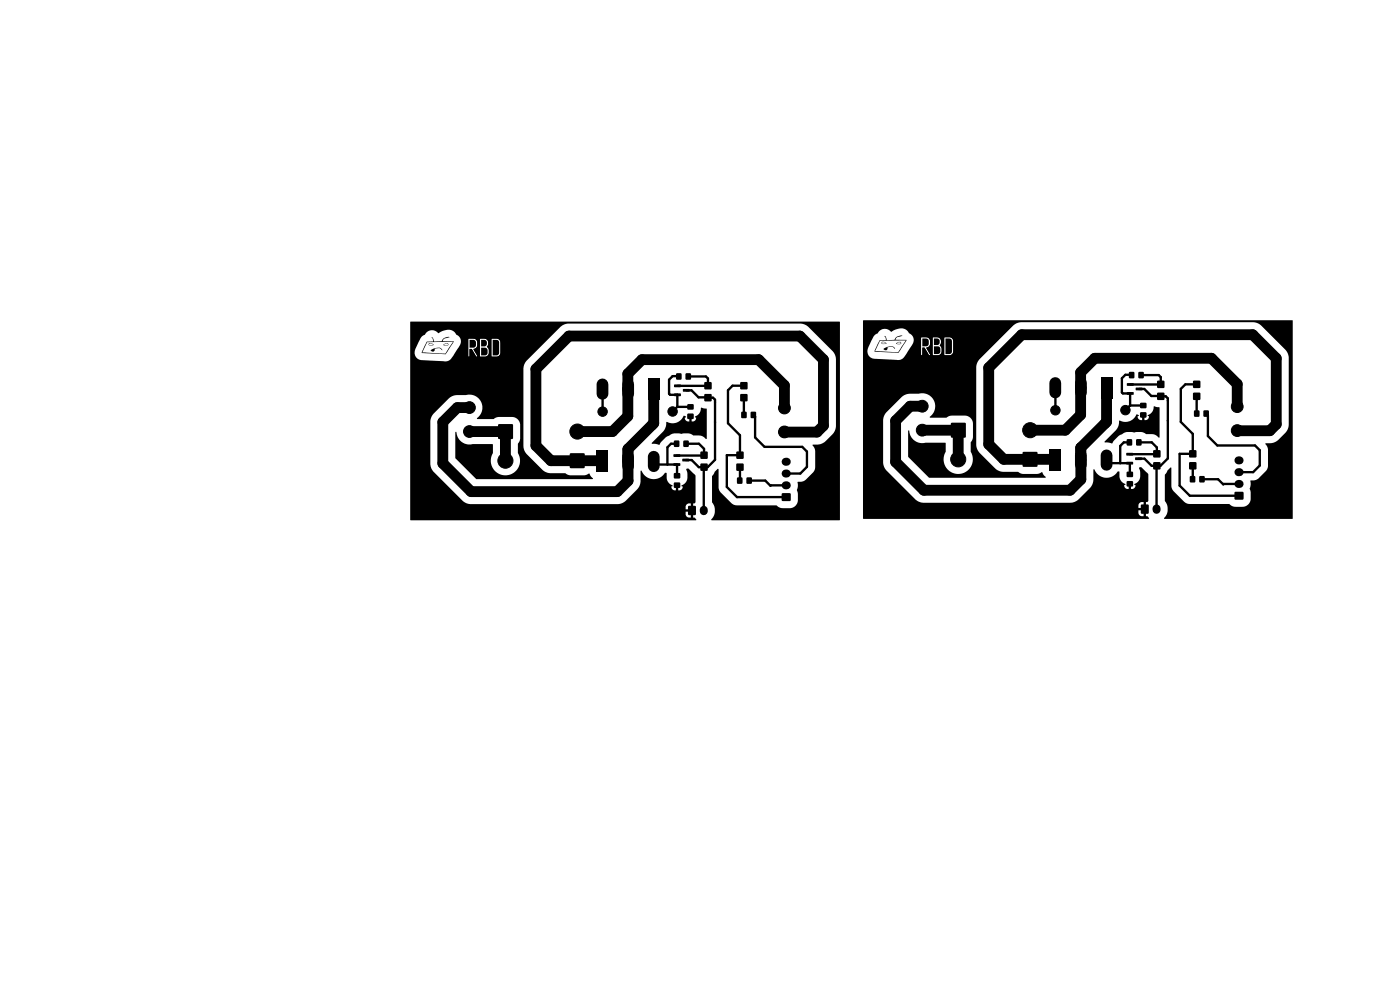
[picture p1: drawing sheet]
<svg xmlns="http://www.w3.org/2000/svg" width="297mm" height="210mm" viewBox="0 0 297 210" stroke-linecap="round" stroke-linejoin="round" font-family="sans-serif">
<g fill="#000">
<path d="M91 72.8h.5l.5 .3a.44 .44 0 0 1-.7 .2l-.4-.2 .9 .1a.55 .55 0 0 0-.9-.1zM91.4 74.3a1.68 1.68 0 0 1 2.4-.1v.1a1.13 1.13 0 0 0-1.6-.3 .46 .46 0 0 1-.2 .5 .46 .46 0 0 1-.6-.1zM94.1 73.1l.4-.3h.5a.36 .36 0 0 1 0 .5 .36 .36 0 0 1-.5 0l-.4-.1v-.1a.72 .72 0 0 0 .9-.1 .85 .85 0 0 0-1 .1zM90.5 72.5l1.2-.1a.48 .48 0 0 0-.2-.8 .62 .62 0 0 1 .6 .8h1.5a1.63 1.63 0 0 1 1.8-.9l-.1 .1a1.26 1.26 0 0 0-1.4 .8h2.4l-1.2 1.9a.95 .95 0 0 1-.8 .8l-4.8-.3 5 .2 1.6-2.5-5.5 .1-1 2.2h-.1zM99.6 72.1h1l.3 .3 .1 .9-.3 .4-1.1 .1zM102.1 72.1h.6a.71 .71 0 0 1 .6 .7 .71 .71 0 0 1-.6 .7h-.6zM102.1 73.8h.9l.4 .2v1l-.2 .3-1.1 .1zM104.5 72.1h1l.4 .4v2.5l-.4 .4h-1zM98.9 71.4h7.7v4.7h-7.7v-4.1h.4l.1 3.6 .2-.1v-1.5h.5l.9 1.6h.2l-.8-1.6a1.14 1.14 0 0 0 .9-.8 1.14 1.14 0 0 0-.4-1.2h.9v3.6l1.1 .1a1.14 1.14 0 0 0 .9-1 1.14 1.14 0 0 0-.5-1.1 1.11 1.11 0 0 0-.1-1.6h1l.1 3.6h1.5l.3-.4 .1-.4-.1-2.4-.3-.5-3.9-.1-.1 .2h-.9l-1.4-.2-.6 .2zM143.5 79.2h1v1.3h-1zM145.5 79.2h1v1.3h-1zM87 68.3l91.1-.1 .1 42.1-27.2 .1-.1-.2a2.75 2.75 0 0 0 .2-3.6v-5.6l.5-.9 .8-.7v4l.2 .7 3 2.9 .6 .2h8.5l.9 .5 2 .1a1.74 1.74 0 0 0 1.7-1.7v-1.4a1.54 1.54 0 0 1 0-1.6l-.1-.9h.9l.7-.3 1.7-1.7 .4-.6v-3.9l-.1-.7-.4-.6 1.4-.1 1.1-.5 2-2 .4-1.4-.1-14.8-.5-1.1-5.2-5.2-1.4-.6-49.6-.1-1.3 .5-7.5 7.4-.6 1.1v17.4l.6 1.3 3.4 3.4 .8 .5 .8 .2h3.2l1.1 .4h3l1-.4 .8 1.1-.1 .1h-24.7l-4.4-4.4v-5.5l.1-.1a2.88 2.88 0 0 0 3.6 2.6h4.2l.1 2a3.1 3.1 0 0 0 2.7 4.6 3.1 3.1 0 0 0 2.6-4.7v-1.9l.4-1.1 .1-3a1.75 1.75 0 0 0-1.7-1.7l-3 .1-1 .4-3.5-.1a2.82 2.82 0 0 0 .9-3.5 2.82 2.82 0 0 0-3.3-1.5h-1.9l-1.2 .3-4.1 4.2-.3 1.1v9l.2 .9 .5 .8 6.2 6.2 .7 .4 .9 .2h31.6l1.3-.6 2.7-2.8 .5-1.1v-2.5h.2a2.82 2.82 0 0 0 2.4 1.7 2.82 2.82 0 0 0 2.6-1.3l.3 .1v1.1a1.99 1.99 0 0 0 1.3 1.5l-.3 .2a.78 .78 0 0 0 1 .8v-.9l.1-.1 .4 .1v.9h.2a.75 .75 0 0 0 .7-.8l-.2-.1v-.2a1.73 1.73 0 0 0 1.2-1.5v-1l-.2-.8 .1-.2h.3l1.5 1.5v5.6l-.1 .3h-.4v1l-.4 .1v-1.1a.83 .83 0 0 0-1.1 .7v.5h.9v.5h-.9v.7a.86 .86 0 0 0 1.1 .6v-1.1l.4 .1v1h.4l.3 .5h-60.6l-.1-35.5 1 .1a1.97 1.97 0 0 0 2.3 1.5l3.9 .2a1.57 1.57 0 0 0 1.6-.6l1.5-2.4a2.15 2.15 0 0 0 .4-1.6h1.6l.1 3.6h.2v-1.5l.1-.1h.4l.9 1.6h.2l-.7-1.6a.94 .94 0 0 0 .7-.8v-.8l-.3-.4h.9v3.6l1.1 .1a.85 .85 0 0 0 .8-.9v-.7l-.4-.6 .2-.4v-.7l-.3-.4h1l.1 3.6h1.3l.5-.4 .1-2.5-.1-.5-.3-.3-3.9-.1-.1 .2h-.9l-1.4-.2-.2 .2h-1.6l-.3-.6-.6-.4-.4-.6-1.1-.5-1.2 .2-1.1 .6a1.77 1.77 0 0 0-2.9 .3 2.04 2.04 0 0 0-1.1 1.2l-.9 1.9-.1 .7h-1z"/>
<path d="M187.1 72.5h.5l.5 .3a.44 .44 0 0 1-.7 .2l-.4-.2 .9 .1a.55 .55 0 0 0-.9-.1zM187.4 74a1.68 1.68 0 0 1 2.5-.1v.1a1.13 1.13 0 0 0-1.6-.3 .46 .46 0 0 1-.2 .6 .46 .46 0 0 1-.6-.2zM190.1 72.8l.4-.2 .6-.1a.36 .36 0 0 1-.1 .5 .36 .36 0 0 1-.4 0l-.4-.2a.72 .72 0 0 0 .9-.1 .86 .86 0 0 0-1 .1zM186.6 72.2l1.2-.1a.48 .48 0 0 0-.2-.8 .62 .62 0 0 1 .5 .8h1.6a1.63 1.63 0 0 1 1.7-.9l-.1 .1a1.26 1.26 0 0 0-1.3 .8h2.3l-1.2 1.9a.95 .95 0 0 1-.8 .8l-4.8-.3 5 .2 1.7-2.5-5.5 .1-1.1 2.2h-.1zM195.7 71.8h.9l.4 .3v1l-.2 .3-1.1 .1zM198.1 71.8h.7a.71 .71 0 0 1 .6 .7 .71 .71 0 0 1-.6 .7h-.7zM198.1 73.5h1l.3 .2 .1 1-.3 .3-1.1 .1zM200.6 71.8h.9l.4 .4v2.5l-.4 .4h-.9zM194.9 71.1h7.8v4.7h-7.8v-4.1h.5l.1 3.7 .2-.2v-1.5h.4l1 1.6h.2l-.8-1.6a1.14 1.14 0 0 0 .9-.8 1.14 1.14 0 0 0-.5-1.2h1v3.6l1 .1a1.14 1.14 0 0 0 .9-.9 1.14 1.14 0 0 0-.5-1.2 1.11 1.11 0 0 0 0-1.6h1v3.6h1.5l.3-.3 .1-.5v-2.4l-.4-.5-3.8-.1-.1 .2h-1l-1.4-.2-.6 .2zM239.5 78.9h1.1v1.3h-1.1zM241.5 78.9h1.1v1.3h-1.1zM183.1 68h91.1v42l-27.1 .1-.2-.2a2.75 2.75 0 0 0 .2-3.6v-5.6l.6-.9 .7-.6 .1 3.9 .2 .7 2.9 2.9 .7 .2h8.4l1 .6h2a1.75 1.75 0 0 0 1.6-1.7v-1.4a1.54 1.54 0 0 1 0-1.6v-.9h.9l.6-.3 1.8-1.7 .3-.6 .1-3.9-.2-.7-.4-.6 1.7-.2 .9-.4 1.9-2 .5-1.4-.1-14.8-.6-1.1-5.2-5.2-1.3-.6-49.6-.1-1.4 .5-7.4 7.4-.6 1.1-.1 17.4 .7 1.3 3.4 3.4 .7 .5 .9 .2h3.1l1.2 .4h3l.9-.4 .8 1.1v.1h-24.7l-4.4-4.4v-5.5l.2-.1a2.81 2.81 0 0 0 3.5 2.6h4.2v2a3.1 3.1 0 0 0 2.7 4.6 3.1 3.1 0 0 0 2.6-4.7v-1.9l.5-1.1v-3a1.74 1.74 0 0 0-1.7-1.6h-2.9l-1.1 .4-3.5-.1a2.82 2.82 0 0 0 .9-3.5 2.82 2.82 0 0 0-3.2-1.5h-2l-1.1 .3-4.1 4.2-.4 1.1v9l.2 .9 .5 .8 6.2 6.2 .8 .5 .9 .2 31.5-.1 1.4-.6 2.7-2.8 .4-1.1 .1-2.4 .1-.2a2.86 2.86 0 0 0 2.4 1.8 2.86 2.86 0 0 0 2.7-1.3l.3 .1v1.1a1.99 1.99 0 0 0 1.3 1.5l-.3 .2a.78 .78 0 0 0 .9 .8v-.8l.2-.2 .3 .1v.9h.3a.75 .75 0 0 0 .7-.8l-.3-.1 .1-.2a1.73 1.73 0 0 0 1.2-1.5v-1l-.3-.8 .2-.2h.3l1.5 1.5v5.6l-.2 .3h-.3l-.1 1-.4 .1v-1.1a.83 .83 0 0 0-1.1 .7v.6h.9v.4h-.9l.2 1 .4 .3h.5v-1.1l.4 .1 .1 1a.61 .61 0 0 1 .6 .6h-60.6v-35.5h.9a1.65 1.65 0 0 0 1.9 1.5l4.3 .2a1.57 1.57 0 0 0 1.6-.6l1.6-2.4a2.16 2.16 0 0 0 .4-1.6h1.6l.1 3.7 .2-.1v-1.4l.1-.2 .4 .1 .9 1.5h.2l-.8-1.4 .2-.2a1.15 1.15 0 0 0 .6-1.6l-.4-.4h1v3.6l1 .1a.85 .85 0 0 0 .9-.8l-.1-.8-.3-.6 .2-.4v-.7l-.3-.4h1v3.6h1.3l.5-.3 .1-2.6-.1-.4-.3-.4-3.8-.1-.1 .2h-1l-1.4-.2-.1 .2h-1.6l-.4-.6-.7-.6a1.77 1.77 0 0 0-1.3-.8l-1.2 .2-1 .5a2.09 2.09 0 0 0-2.2-.5l-.8 .7a2.19 2.19 0 0 0-1.2 1.4l-.8 1.8-.2 .8h-.9z"/>
<path d="M105.7 90h3.1v3.1h-3.1zM120.9 96.2h3.1v3.1h-3.1zM137.5 80.3h2.5v4.5h-2.5zM142.9 96.4h1.3l.1 .4-1.3 .1zM142.9 98.3h1.3l.1 .4-1.3 .1zM143 93.5h1.1v1.3h-1.1zM143 81.6h1.4v.5h-1.3zM143 83.5h1.4v.5h-1.3zM144.8 97.3h1.3l.1 .5-1.4 .1zM144.9 82.5h1.3l.1 .5-1.3 .1zM145 93.5h1.1v1.3h-1.1zM145.9 87.8h1.2v1h-1.2z"/>
<path d="M145.9 85.8h1.2v1h-1.2zM141.4 89.5a2.73 2.73 0 0 0 3.6-1.3l.5 .1v.2a.39 .39 0 0 0-.3 .4 .39 .39 0 0 0 .4 .4l.6 .1v-.9l.4-.1 .1 .1v.9a.64 .64 0 0 0 .8-.2 .64 .64 0 0 0-.1-.8 2.45 2.45 0 0 0 1.4-1.9l1.1 .3v6.3l-1.1-.6-1.7-.1-1-.5-1.6 .1-1.5-.1-1.8 .9-.9 .9-.4 .7-1.6-.3v-.2l2-2a2.88 2.88 0 0 0 1.1-2.4zM148.6 95.8h1.5v1.5h-1.5zM148.6 98.4h1.5v1.4h-1.5zM149.5 81.1h1.4v1.4h-1.4zM149.5 83.6h1.4v1.5h-1.4zM157.3 87.4h1v1.2h-1zM156.3 98.4h1.4v1.4h-1.4zM156.3 95.8h1.4v1.5h-1.4zM157.1 83.6h1.4v1.5h-1.4zM157.1 81.1h1.4v1.4h-1.4zM159.3 87.4h1v1.2h-1z"/>
<path d="M201.8 89.7h3v3.1h-3zM217 95.9h3v3.1h-3zM222.6 95.4h2.5v4.5h-2.5zM233.5 80h2.5v4.5h-2.5zM239 96.1h1.3l.1 .5h-1.4zM239 98h1.3l.1 .5h-1.4zM239.1 93.2h1v1.3h-1zM239.1 81.3h1.3l.1 .5h-1.4zM239.1 83.2h1.3l.1 .5h-1.4zM240.8 97h1.4l.1 .5-1.4 .1zM241 82.3l1.3-.1 .1 .5-1.4 .1zM241.1 93.2h1v1.3h-1z"/>
<path d="M241.9 87.5h1.3v1h-1.3zM241.9 85.5h1.3v1h-1.3zM237.4 89.3a2.81 2.81 0 0 0 3.8-1.4l.4 .3a.39 .39 0 0 0-.3 .4 .39 .39 0 0 0 .3 .4l.7 .1v-.9l.4-.1 .1 .1v.9a.78 .78 0 0 0 .9-.8l-.2-.2a2.62 2.62 0 0 0 1.3-1.9l1.2 .3-.1 6.3-1-.6-1.7-.1-1.1-.5-1.5 .2-1.5-.2-1.8 .9-1 .9-.3 .7-1.6-.2-.1-.2 2.1-2.1a2.88 2.88 0 0 0 1-2.3zM244.7 95.5h1.4v1.5h-1.4zM244.7 98.1h1.4v1.4h-1.4zM245.5 80.8h1.5v1.5h-1.5zM245.5 83.3h1.5v1.5h-1.5zM253.4 87.1h1v1.3h-1zM252.3 98.1h1.5v1.4h-1.5zM252.3 95.5h1.5v1.5h-1.5zM253.1 83.3h1.5v1.5h-1.5zM253.1 80.8h1.5v1.5h-1.5z"/>
<path d="M255.4 87.1h1v1.3h-1zM126.5 95.6h2.5v4.5h-2.5zM143 102.4h1.3v1h-1.3zM143 100.4h1.3v1h-1.3zM146 107.4h1.6v1.8h-1.6zM156.4 101.3h1.1v1.3h-1.1zM158.4 101.3h1.1v1.3h-1.1zM165.9 104.7h1.8v1.5h-1.8zM239.1 102.1h1.2v1.1h-1.2zM239.1 100.1h1.2v1.1h-1.2zM242.1 107.1h1.5v1.8h-1.5zM252.5 101h1v1.3h-1z"/>
<path d="M254.5 101h1v1.3h-1zM261.9 104.4h1.9v1.5h-1.9z"/>
</g>
<g fill="#000" stroke="#000" stroke-width=".21">
<circle cx="99.6" cy="86.5" r="1.25"/>
<circle cx="99.6" cy="91.5" r="1.25"/>
<circle cx="107.2" cy="97.7" r="1.6"/>
<circle cx="122.5" cy="91.5" r="1.6"/>
<circle cx="127.8" cy="87.3" r="1"/>
<circle cx="142.7" cy="87.3" r="1"/>
<circle cx="166.4" cy="91.6" r="1.25"/>
<circle cx="166.4" cy="86.5" r="1.25"/>
<circle cx="195.6" cy="91.2" r="1.25"/>
<circle cx="195.6" cy="86.2" r="1.25"/>
<circle cx="203.3" cy="97.4" r="1.6"/>
<circle cx="218.5" cy="91.3" r="1.6"/>
<circle cx="223.9" cy="87" r="1"/>
<circle cx="238.8" cy="87" r="1"/>
<circle cx="262.5" cy="86.3" r="1.25"/>
<circle cx="262.5" cy="91.3" r="1.25"/>
</g>
<path d="M166.7 98h.2M262.7 97.7h.3M149.3 108.1v.3M166.7 103h.2M166.7 100.5h.2M245.4 107.9v.3M262.7 102.7h.3M262.7 100.2h.3" fill="none" stroke="#000" stroke-width="1.7"/>
<path d="M127.8 81.5v2M133.2 96.9v2M133.3 81.5v2M138.7 96.9v2M223.9 81.3v2M229.3 96.6v2M229.3 81.3v2M234.7 96.6v2" fill="none" stroke="#000" stroke-width="2.5"/>
<g fill="none" stroke="#000" stroke-width=".5">
<path d="M144 79.9l-1.3-.1-.8 .7v3l.2 .3h1.6v2.5M146 79.9h3.8l.4 .4v1.5l-6.5 .1M240.1 79.6l-1.4-.1-.7 .8v3l.2 .2h1.6M242.1 79.6h3.7l.4 .4v1.5l-6.4 .1M127.8 82.5v4.8M138.7 97.9l.6 .6h4.3v2.4M143.5 94.1h-1.1l-.8 .8v3.6M143.7 86.3l-1 1M143.7 86.3h2.8M145.5 94.1h2.8l1.1 1.1v1.4h-5.8M145.6 82.8h1.1l1.5 1.5 3.1 .1 .4 .4v12.7l-1.6 1.6h-1.9l-1.5-1.5h-1.2M149.4 99.1l-.1 9.2"/>
<path d="M157 99.1l-.1 2.9M157.8 84.4v3.6M157.8 81.8h-2.4l-1 1v7l2.6 2.5v4.3h-2.8v6.7l2.1 2.2h10.5M159.8 88l.4 .4v4.4l2 2h8l1 1v3.2l-1.4 1.5h-3M223.9 82.3v4.7M234.7 97.6l.7 .7h4.3M239.6 93.8h-1.2l-.8 .8v3.7M239.7 98.3h.1M239.7 98.3v2.3M239.8 86h.1M239.8 83.5v2.5M239.8 86l-1.1 1"/>
<path d="M239.8 86h2.7M239.8 83.5h.1M241.6 93.8h2.7l1.1 1.1v1.4l-5.7 .1M241.7 82.5h1.1l1.4 1.5 3.1 .1 .4 .4v12.8l-1.5 1.5h-1.9l-1.5-1.5h-1.3M245.4 98.8v9.2M253 98.8v2.9M253.9 87.7h.1M253.9 84.1v3.6M253.9 81.5h-2.4l-1 1v7l2.5 2.5v4.3h-2.7v6.7l2.1 2.2h10.4M255.9 87.7l.3 .4v4.4l2 2h8l1.1 1v3.3l-1.5 1.4h-3M158.9 102h3.5l1 1h3.4M255 101.7h3.4l1.1 1.1 3.3-.1"/>
</g>
<g fill="none" stroke="#000" stroke-width="2.3">
<path d="M99.6 91.5v.1M99.6 91.6h7.6v6.1M133.2 95.3v2.6M138.7 82.5v7.3l-5.5 5.4v6.8l-2.3 2.3h-31l-6-6v-8.8l3.1-3h2.6M166.4 91.6v.1M166.4 86.6v-4.8l-5.5-5.5h-24.7l-3 3v9l-3.3 3.3h-7.4M166.4 91.7h6.9l1.4-1.4v-14l-5-5h-49l-7 7v16.2l3.2 3.2h10.7l.2 .2M195.6 91.3h.1M195.7 91.3h7.6M203.3 91.3v6.1M203.3 91.3h.1M229.2 97.6h.1"/>
<path d="M234.8 82.3l-.1 7.2-5.4 5.5v6.7l-2.3 2.3h-31l-6-6v-8.7l3.1-3.1h2.5M262.5 91.3l6.9 .1 1.3-1.4v-14l-5-5h-48.9l-7 7v16.3l3.1 3.1h10.8l.1 .2M262.5 86.3v-4.8l-5.5-5.5h-24.8l-3 3v9l-3.2 3.3h-7.5"/>
</g>
<path d="M138.3 90.1l-5.1 5.2M234.4 89.9l-5.2 5.1" fill="none" stroke="#000" stroke-width="2"/>
</svg>
